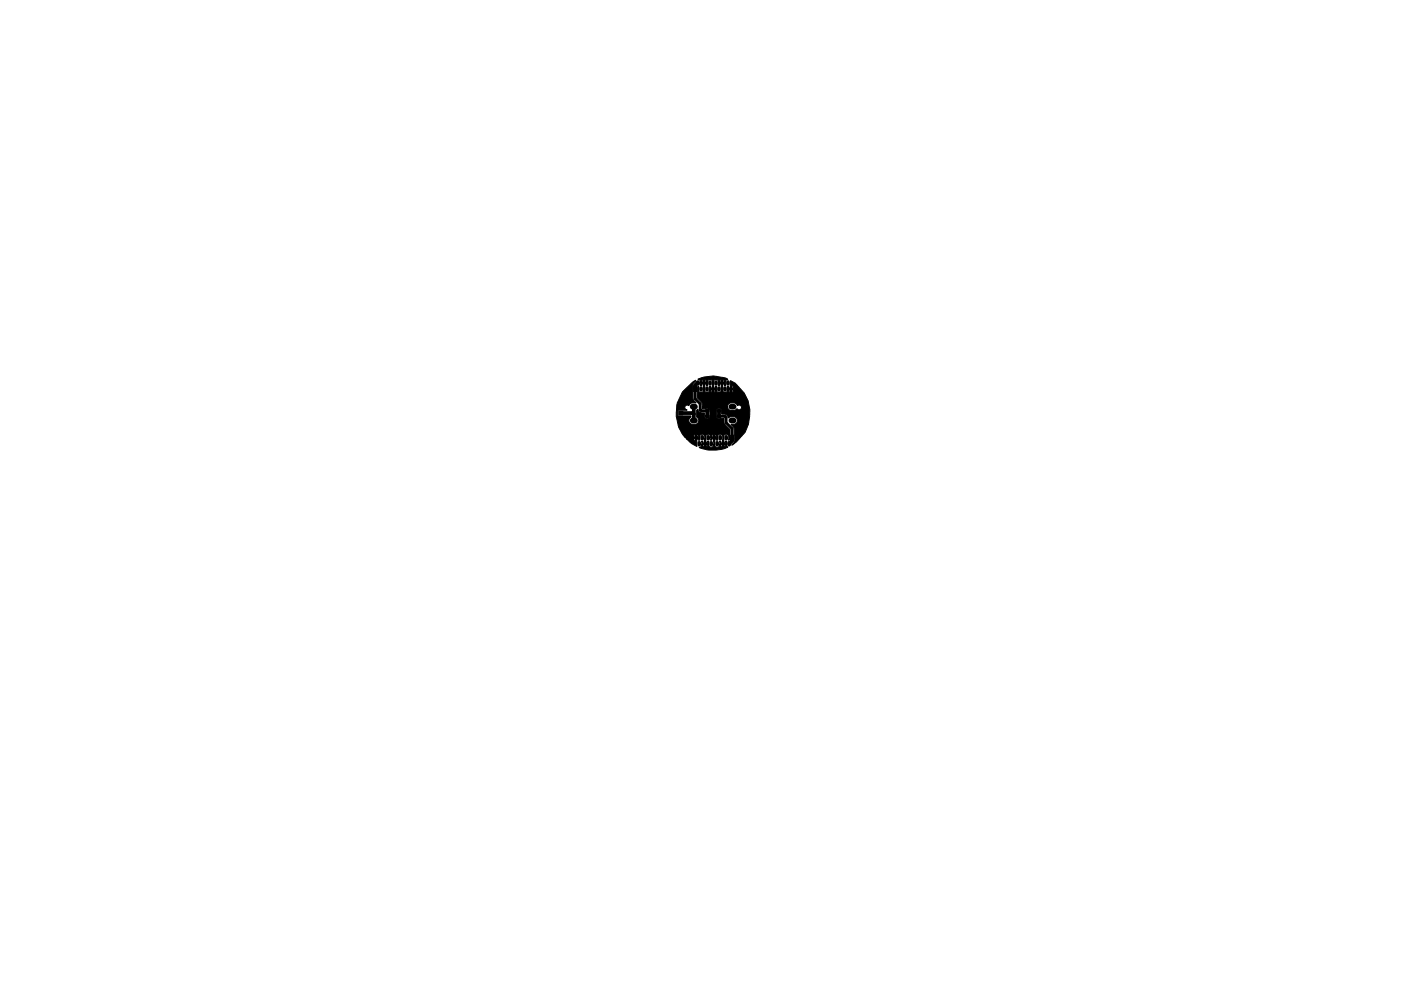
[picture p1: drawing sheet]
<svg xmlns="http://www.w3.org/2000/svg" width="297mm" height="210mm" viewBox="0 0 297 210" stroke-linecap="round" stroke-linejoin="round" font-family="sans-serif">
<g fill="#000" stroke="#000" stroke-width=".21">
<path d="M144.8 83.1l2.1-2.1 .6-.3-.7 .9v1.4l.1 1.7 .7 .7-1.1 .2-.5 .5a.52 .52 0 0 0-.8 .2 .52 .52 0 0 0 .4 .7h-1.8l-.1 1.1 .2 .2 2.6-.1v.3a.8 .8 0 0 0-.4 .9 .8 .8 0 0 0 .7 .6h.6a.82 .82 0 0 0 .7-.6 .82 .82 0 0 0-.4-.9v-1.5l.2-.2 .6 .8h.9v.8l.3 .4h.4l.4-.2-.1-1.7-.3-.3-1.2 .1v-.4h5.3l.2 .5 .6 .3h.7l.5-.4a.53 .53 0 0 0 .8 .1 .53 .53 0 0 0 0-.8l-.6 .1-.5-.5-.9-.1-.6 .3-.2 .5h-5.3l-.1-.9-1-1 .2-2.4h.1v.8a.55 .55 0 0 0 .5 .5 .55 .55 0 0 0 .6-.5h.1a.55 .55 0 0 0 .6 .5 .55 .55 0 0 0 .5-.5h.2l.4 .5h.4l.3-.3v-.3h-.4v.6h-.3v-.6l-.5 .1-.1-.8h.3l-.1 .4h.4l.1-.9h.2v.2v.7h.4v-.4h.3l-.1 .8a.55 .55 0 0 0 .5 .5 .55 .55 0 0 0 .6-.5l-.1-1.4h-.4l.1 .4h-.3l.1-.7h1.2v-.2l-.4-.4v.6h-.3v-.6l-.3 .2-.1 .4h-.1a.56 .56 0 0 0-.5-.6 .56 .56 0 0 0-.6 .5v.5h-.2v-.5a.55 .55 0 0 0-.5-.5 .55 .55 0 0 0-.6 .3v1l-.3-.1 .1-.3h-.4l-.1 1.4h-.1l-.1-1.4h-.4l.1 .4h-.3v-.7h1.3l-.1-.3-.3-.3v.6h-.3v-.6l-.3 .2-.1 .4h-.2l-.1-.4-.4-.2 1.3-.5a8.1 8.1 0 0 1 4.4 .2l.6 .3-.5 .3v1l-.2-.1v-.3h-.4v1.4a.55 .55 0 0 0 .5 .5 .55 .55 0 0 0 .6-.5h.1l.4 .5h.4l.3-.3v-.3h-.4v.6h-.2v-.6l-.6 .1-.1-.8h.3l-.1 .4h1.1v-.4l-.4-.2v.6h-.2v-1.6l1 .5a8.5 8.5 0 0 1 2.7 3.7 7.6 7.6 0 0 1 .3 3.3 7.2 7.2 0 0 1-.9 3.3l-1.8 2.1-1 .8 .6-.9v-1.2l-.1-1.6-.7-.7 .6-.1a.8 .8 0 0 0 .8-.8 .8 .8 0 0 0-.8-.8h-.7l-.4 .3-.6-.8h-.9v-.9l-.3-.3-.4-.1-.4 .3 .1 1.7 .5 .3 1-.1 .1 1.1 1.2 1.2-.1 2.2-.2 .1v-.8a.55 .55 0 0 0-.5-.5 .55 .55 0 0 0-.6 .4v1.5h.5l-.1-.3 .3-.1v.9l.2 .4-1.2 .4-1.3 .2-1.8-.1-1.7-.4 .4-.3 .1-.3h.2l.4 .5 .5-.2 .2-.4h-.5v.6h-.2v-.6l-.6 .1-.1-.7h.3v.3h.4v-.9h.2l.1 .2-.1 .7h.5l-.1-.3h.3l-.1 .7a.55 .55 0 0 0 .6 .5 .55 .55 0 0 0 .5-.5h.2a.55 .55 0 0 0 .5 .5 .55 .55 0 0 0 .6-.5h.2l.4 .5h.3l.3-.3 .1-.3h-.5v.6h-.2v-.6l-.6 .1v-.8l.2 .1v.3h.4v-1.4a.55 .55 0 0 0-.4-.5 .55 .55 0 0 0-.6 .4v.9h-.3l.1-.4h-.5v1.4h-.2v-1.4h-.4v.4h-.2v-.7l1.3 .1-.1-.4-.4-.3v.6h-.2l-.1-.5-.2 .1-.1 .4h-.2a.56 .56 0 0 0-.5-.6 .56 .56 0 0 0-.6 .5v.5h-.2v-.5a.55 .55 0 0 0-.4-.5 .55 .55 0 0 0-.6 .4v.9h-.3l.1-.4h-.5v1.7l-1.4-.8-.7-.8h1.5l.4 .5v-.6l-1.9 .1-.4-.4 2.9 .1-.1-.5-.3-.2v.6h-.2v-.6l-.3 .2-.1 .4h-1.9l-.6-.7-.7-1.4-.5-2.3 .1-2.4zM143.9 87.2h.9v.9h-.9zM147 82h.7v1h-.7zM154.9 92.4h.7l-.1 1-.7-.1z"/>
<circle cx="144.4" cy="85.7" r=".4"/>
<circle cx="144.5" cy="89.4" r=".4"/>
<circle cx="145.3" cy="84" r=".4"/>
<circle cx="145.9" cy="91.1" r=".4"/>
<circle cx="146" cy="85.1" r=".4"/>
<circle cx="146.1" cy="82.7" r=".4"/>
<circle cx="146.3" cy="92.9" r=".4"/>
<circle cx="147.6" cy="91" r=".4"/>
<circle cx="148.3" cy="88.2" r=".4"/>
<circle cx="148.4" cy="83.9" r=".4"/>
<circle cx="149.9" cy="91.7" r=".4"/>
<circle cx="150" cy="87.1" r=".4"/>
<circle cx="150" cy="88.3" r=".4"/>
<circle cx="150.6" cy="84.6" r=".4"/>
<circle cx="151" cy="91.3" r=".4"/>
<circle cx="151.9" cy="84" r=".4"/>
<circle cx="152.1" cy="90.8" r=".4"/>
<circle cx="152.4" cy="87.1" r=".4"/>
<circle cx="152.5" cy="88.3" r=".4"/>
<circle cx="153.1" cy="83.5" r=".4"/>
<circle cx="154.3" cy="91.6" r=".4"/>
<circle cx="154.7" cy="84.8" r=".4"/>
<circle cx="155.4" cy="87.7" r=".4"/>
<circle cx="156.3" cy="82.7" r=".4"/>
<circle cx="156.7" cy="92.1" r=".4"/>
<circle cx="157.1" cy="84.7" r=".4"/>
<circle cx="157.2" cy="90.6" r=".4"/>
<circle cx="157.4" cy="87.9" r=".4"/>
</g>
<g fill="none" stroke="#000" stroke-width=".8">
<path d="M144.3 87.6h2.6l.2 .2M147.1 86.3v2.9M147.6 92.7v.4M148 81.1v.4M148 81.3l-.6 .4v.8M148.2 93.9v.4M148.6 82.3v.4M148.9 92.7v.4M149.3 81.1v.4M149.5 93.9v.4M149.9 82.3v.4M150 87.1v1.2"/>
<path d="M150 88.3h.1M150.1 92.7v.4M150.5 81.1v.4M150.8 93.9v.4M151.2 82.3v.4M151.4 92.7v.4M151.8 81.1v.4M152 93.9v.4M152.4 82.3v.4M152.4 87.1v1.2M152.4 88.3h.1M152.7 92.7v.4"/>
<path d="M153.1 81.1v.4M153.3 93.9v.4M153.7 82.3v.4M154 92.7v.4M154.3 81.1v.4M154.6 93.9v.4M155 82.3v.4M155.2 92.9v.6l-.6 .6"/>
</g>
<path d="M146.9 86.3h.4M146.9 89.2h.4M155 86.3h.6M155 89.2h.6" fill="none" stroke="#000" stroke-width="1.2"/>
<path d="M147.4 82.5v2.1l1 1.1v1.2M148.4 86.9h.1M148.5 86.9l.2 .2h1.3M150 87.1h-.1M152.4 87.1l.1 .1M152.5 88.3h1.2l.3 .3v1.1l1.2 1.2v2" fill="none" stroke="#000" stroke-width=".6"/>
</svg>
